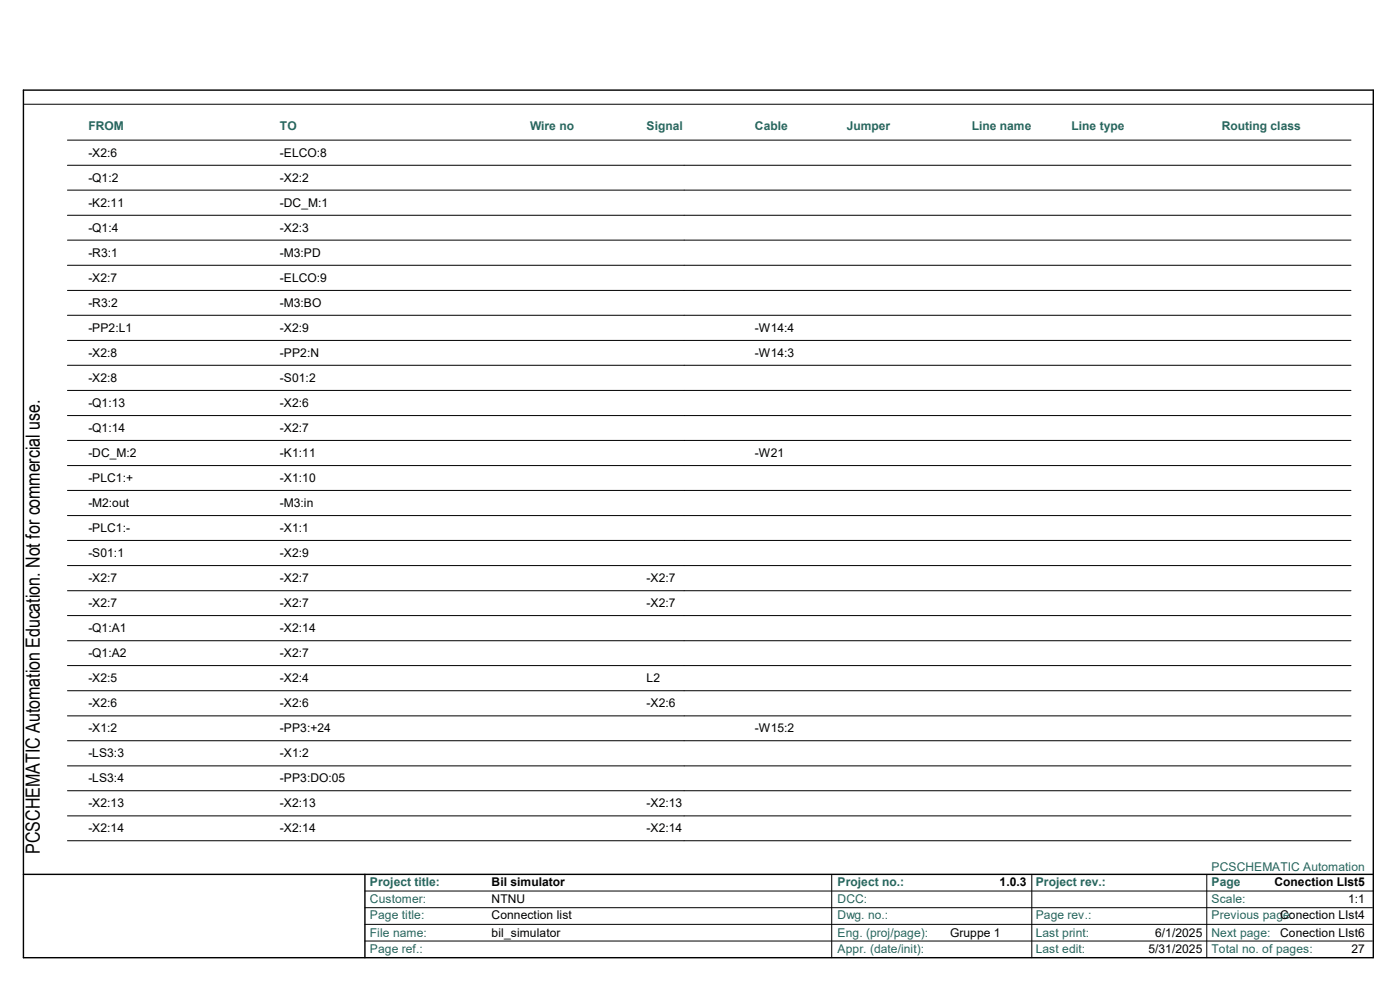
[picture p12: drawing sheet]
<svg xmlns="http://www.w3.org/2000/svg" width="420mm" height="297mm" viewBox="0 0 420 297" stroke-linecap="round" stroke-linejoin="round" font-family="sans-serif">
<defs><g id="words">
<text font-size="5.9" x="12" y="255.9" transform="rotate(-90 12 255.9)">PCSCHEMATIC Automation Education. Not for commercial use.</text>
<g font-size="3.6" fill="#27675f">
<text x="26.5" y="39">FROM</text>
<text x="84" y="39">TO</text>
<text x="159" y="39">Wire no</text>
<text x="194" y="39">Signal</text>
<text x="226.5" y="39">Cable</text>
<text x="254" y="39">Jumper</text>
<text x="291.5" y="39">Line name</text>
<text x="321.5" y="39">Line type</text>
<text x="366.5" y="39">Routing class</text>
<text x="363.5" y="260.9">PCSCHEMATIC Automation</text>
<text x="111" y="265.5">Project title:</text>
<text x="251.3" y="265.5">Project no.:</text>
<text x="310.7" y="265.5">Project rev.:</text>
<text x="363.5" y="265.5">Page</text>
<text x="111" y="270.7">Customer:</text>
<text x="111" y="275.5">Page title:</text>
<text x="251.3" y="275.5">Dwg. no.:</text>
<text x="251.3" y="270.7">DCC:</text>
<text x="310.7" y="275.5">Page rev.:</text>
<text x="363.5" y="275.5">Previous page:</text>
<text x="363.5" y="270.7">Scale:</text>
<text x="111" y="280.8">File name:</text>
<text x="251.3" y="280.8">Eng. (proj/page):</text>
<text x="310.7" y="280.8">Last print:</text>
<text x="363.5" y="280.8">Next page:</text>
<text x="111" y="285.5">Page ref.:</text>
<text x="251.3" y="285.5">Appr. (date/init):</text>
<text x="310.7" y="285.5">Last edit:</text>
<text x="363.5" y="285.5">Total no. of pages:</text>
</g>
<g font-size="3.6">
<text x="26.5" y="47">-X2:6</text>
<text x="84" y="47">-ELCO:8</text>
<text x="26.5" y="54.4">-Q1:2</text>
<text x="84" y="54.4">-X2:2</text>
<text x="26.5" y="62">-K2:11</text>
<text x="84" y="62">-DC_M:1</text>
<text x="26.5" y="69.4">-Q1:4</text>
<text x="84" y="69.4">-X2:3</text>
<text x="26.5" y="77">-R3:1</text>
<text x="84" y="77">-M3:PD</text>
<text x="26.5" y="84.5">-X2:7</text>
<text x="84" y="84.5">-ELCO:9</text>
<text x="26.5" y="91.9">-R3:2</text>
<text x="84" y="91.9">-M3:BO</text>
<text x="26.5" y="99.5">-PP2:L1</text>
<text x="84" y="99.5">-X2:9</text>
<text x="226.5" y="99.5">-W14:4</text>
<text x="26.5" y="106.9">-X2:8</text>
<text x="84" y="106.9">-PP2:N</text>
<text x="226.5" y="106.9">-W14:3</text>
<text x="26.5" y="114.5">-X2:8</text>
<text x="84" y="114.5">-S01:2</text>
<text x="26.5" y="121.9">-Q1:13</text>
<text x="84" y="121.9">-X2:6</text>
<text x="26.5" y="129.5">-Q1:14</text>
<text x="84" y="129.5">-X2:7</text>
<text x="26.5" y="137">-DC_M:2</text>
<text x="84" y="137">-K1:11</text>
<text x="226.5" y="137">-W21</text>
<text x="26.5" y="144.4">-PLC1:+</text>
<text x="84" y="144.4">-X1:10</text>
<text x="26.5" y="152">-M2:out</text>
<text x="84" y="152">-M3:in</text>
<text x="26.5" y="159.4">-PLC1:-</text>
<text x="84" y="159.4">-X1:1</text>
<text x="26.5" y="167">-S01:1</text>
<text x="84" y="167">-X2:9</text>
<text x="26.5" y="174.5">-X2:7</text>
<text x="84" y="174.5">-X2:7</text>
<text x="194" y="174.5">-X2:7</text>
<text x="26.5" y="181.9">-X2:7</text>
<text x="84" y="181.9">-X2:7</text>
<text x="194" y="181.9">-X2:7</text>
<text x="26.5" y="189.5">-Q1:A1</text>
<text x="84" y="189.5">-X2:14</text>
<text x="26.5" y="196.9">-Q1:A2</text>
<text x="84" y="196.9">-X2:7</text>
<text x="26.5" y="204.5">-X2:5</text>
<text x="84" y="204.5">-X2:4</text>
<text x="194" y="204.5">L2</text>
<text x="26.5" y="211.9">-X2:6</text>
<text x="84" y="211.9">-X2:6</text>
<text x="194" y="211.9">-X2:6</text>
<text x="26.5" y="219.5">-X1:2</text>
<text x="84" y="219.5">-PP3:+24</text>
<text x="226.5" y="219.5">-W15:2</text>
<text x="26.5" y="227">-LS3:3</text>
<text x="84" y="227">-X1:2</text>
<text x="26.5" y="234.4">-LS3:4</text>
<text x="84" y="234.4">-PP3:DO:05</text>
<text x="26.5" y="242">-X2:13</text>
<text x="84" y="242">-X2:13</text>
<text x="194" y="242">-X2:13</text>
<text x="26.5" y="249.4">-X2:14</text>
<text x="84" y="249.4">-X2:14</text>
<text x="194" y="249.4">-X2:14</text>
<text x="147.5" y="265.5">Bil simulator</text>
<text x="299.9" y="265.5">1.0.3</text>
<text x="382.4" y="265.5">Conection LIst5</text>
<text x="147.5" y="270.7">NTNU</text>
<text x="147.5" y="275.5">Connection list</text>
<text x="384" y="275.5">Conection LIst4</text>
<text x="404.5" y="270.7">1:1</text>
<text x="147.5" y="280.8">bil_simulator</text>
<text x="285.1" y="280.8">Gruppe 1</text>
<text x="346.5" y="280.8">6/1/2025</text>
<text x="384" y="280.8">Conection LIst6</text>
<text x="344.5" y="285.5">5/31/2025</text>
<text x="405.5" y="285.5">27</text>
</g>
</g></defs>
<path d="M7 27h405v260h-405zM7 262h405M109.5 262v25" fill="none" stroke="#000" stroke-width=".42"/>
<g fill="none" stroke="#000" stroke-width=".3">
<path d="M7.3 31.2h404.7M20.2 49.5h385.1M20.2 57h385.1M20.2 42h385.1M20.2 64.5h385.1M20.2 72h385.1M20.2 79.5h385.1M20.2 87h385.1M20.2 94.5h385.1M20.2 102h385.1M20.2 109.5h385.1M20.2 117h385.1"/>
<path d="M20.2 124.5h385.1M20.2 132h385.1M20.2 139.5h385.1M20.2 147h385.1M20.2 154.5h385.1M20.2 162h385.1M20.2 169.5h385.1M20.2 177h385.1M20.2 184.5h385.1M20.2 192h385.1M20.2 199.5h385.1M20.2 207h385.1"/>
<path d="M20.2 214.5h385.1M20.2 222h385.1M20.2 229.5h385.1M20.2 237h385.1M20.2 244.5h385.1M20.2 252h385.1M109.5 272h302.2M109.5 277h302.2M109.5 267h302.5M249.5 262v25M309.5 262v25M362 262v25"/>
<path d="M109.5 282h302.2"/>
</g>
<use href="#words"/>
</svg>
